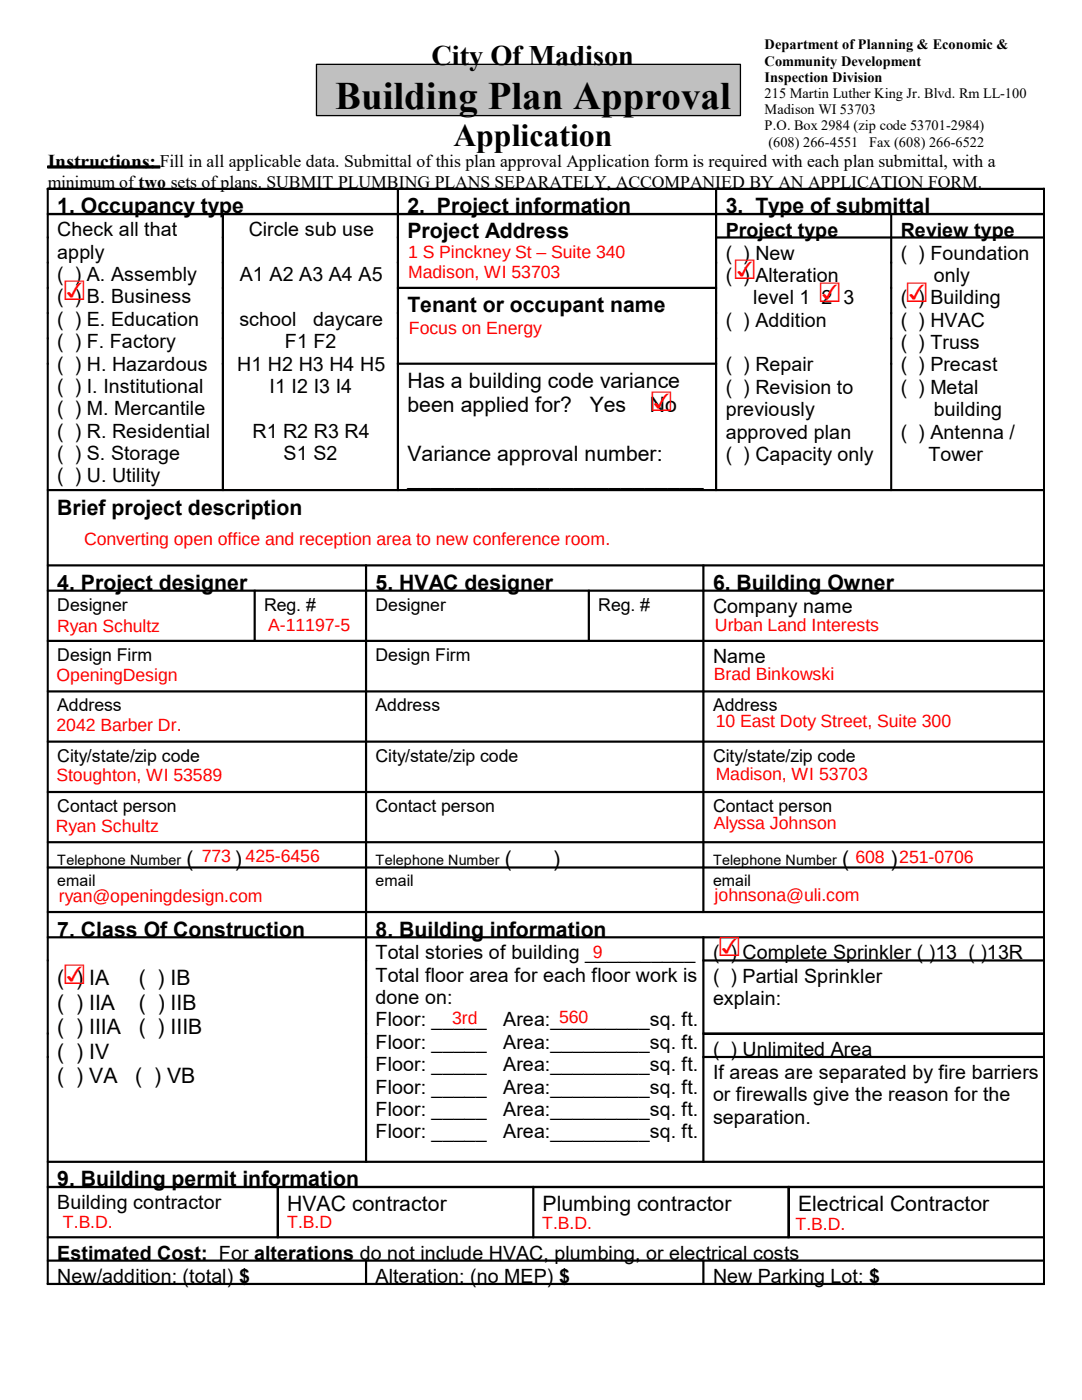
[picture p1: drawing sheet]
<svg xmlns="http://www.w3.org/2000/svg" width="216mm" height="279mm" viewBox="0 0 216 279" stroke-linecap="round" stroke-linejoin="round" font-family="sans-serif">
<defs><g id="words">
<text font-size="7.8" x="66.9" y="21.8">Building Plan Approval</text>
<text font-size="6.3" x="90.5" y="29.1">Application</text>
<g font-size="6.3" fill="#f00">
<text x="12.6" y="59.9">☑</text>
<text x="146.3" y="55.7">☑</text>
<text x="163.2" y="60.3">☑</text>
<text x="180.6" y="60.2">☑</text>
<text x="129.6" y="82">☑</text>
<text x="143.2" y="190.7">☑</text>
<text x="12.5" y="196.3">☑</text>
</g>
<text font-size="5.6" x="86.1" y="12.9">City Of Madison</text>
<g font-size="4.2">
<text x="11.4" y="42.5">1. Occupancy type</text>
<text x="81.3" y="42.5">2. Project information</text>
<text x="81.3" y="47.6">Project Address</text>
<text x="144.8" y="42.5">3. Type of submittal</text>
<text x="81.3" y="62.3">Tenant or occupant name</text>
<text x="81.3" y="77.4">Has a building code variance</text>
<text x="81.3" y="82.2">been applied for?</text>
<text x="117.7" y="82.2">Yes</text>
<text x="129.7" y="82.2">No</text>
<text x="81.3" y="92">Variance approval number:</text>
<text x="81.3" y="96.8">_________________________</text>
<text x="11.4" y="102.7">Brief project description</text>
<text x="11.4" y="117.7">4. Project designer</text>
<text x="74.9" y="117.7">5. HVAC designer</text>
<text x="142.3" y="117.7">6. Building Owner</text>
<text x="37.2" y="172.8">(</text>
<text x="46.9" y="172.8">)</text>
<text x="100.7" y="172.8">(</text>
<text x="110.4" y="172.8">)</text>
<text x="168" y="172.8">(</text>
<text x="177.7" y="172.8">)</text>
<text x="11.4" y="186.9">7. Class Of Construction</text>
<text x="74.9" y="186.9">8. Building information</text>
<text x="11.4" y="196.7">( ) IA</text>
<text x="27.7" y="196.7">( ) IB</text>
<text x="11.4" y="201.5">( ) IIA</text>
<text x="27.7" y="201.5">( ) IIB</text>
<text x="11.4" y="206.4">( ) IIIA</text>
<text x="27.7" y="206.4">( ) IIIB</text>
<text x="11.4" y="211.3">( ) IV</text>
<text x="11.4" y="216.1">( ) VA</text>
<text x="27" y="216.1">( ) VB</text>
<text x="11.4" y="236.7">9. Building permit information</text>
<text x="57.3" y="241.7">HVAC contractor</text>
<text x="108.3" y="241.7">Plumbing contractor</text>
<text x="159.2" y="241.7">Electrical Contractor</text>
</g>
<g font-size="3.9">
<text x="9.5" y="33.6">Instructions: Fill in all applicable data. Submittal of this plan approval Application form is required with each plan submittal, with a</text>
<text x="11.4" y="47.2">Check all that</text>
<text x="49.6" y="47.2">Circle sub use</text>
<text x="144.8" y="47.2">Project type</text>
<text x="179.7" y="47.2">Review type</text>
<text x="11.4" y="51.6">apply</text>
<text x="144.8" y="51.8">( ) New</text>
<text x="179.7" y="51.8">( ) Foundation</text>
<text x="11.4" y="56.1">( ) A. Assembly</text>
<text x="47.9" y="56.1">A1 A2 A3 A4 A5</text>
<text x="144.8" y="56.3">( ) Alteration</text>
<text x="186.3" y="56.3">only</text>
<text x="11.4" y="60.5">( ) B. Business</text>
<text x="11.4" y="65">( ) E. Education</text>
<text x="47.8" y="65">school</text>
<text x="62.5" y="65">daycare</text>
<text x="144.8" y="65.2">( ) Addition</text>
<text x="150.3" y="60.7">level 1 2 3</text>
<text x="179.7" y="60.7">( ) Building</text>
<text x="179.7" y="65.2">( ) HVAC</text>
<text x="11.4" y="69.5">( ) F. Factory</text>
<text x="56.9" y="69.5">F1 F2</text>
<text x="179.7" y="69.6">( ) Truss</text>
<text x="11.4" y="74">( ) H. Hazardous</text>
<text x="47.3" y="74">H1 H2 H3 H4 H5</text>
<text x="144.8" y="74.1">( ) Repair</text>
<text x="179.7" y="74.1">( ) Precast</text>
<text x="11.4" y="78.4">( ) I. Institutional</text>
<text x="11.4" y="82.9">( ) M. Mercantile</text>
<text x="53.8" y="78.4">I1 I2 I3 I4</text>
<text x="144.8" y="78.6">( ) Revision to</text>
<text x="144.8" y="83">previously</text>
<text x="179.7" y="78.6">( ) Metal</text>
<text x="186.3" y="83">building</text>
<text x="11.4" y="87.3">( ) R. Residential</text>
<text x="50.4" y="87.3">R1 R2 R3 R4</text>
<text x="144.8" y="87.5">approved plan</text>
<text x="179.7" y="87.5">( ) Antenna /</text>
<text x="11.4" y="91.8">( ) S. Storage</text>
<text x="56.6" y="91.8">S1 S2</text>
<text x="144.8" y="91.9">( ) Capacity only</text>
<text x="185.2" y="91.9">Tower</text>
<text x="11.4" y="96.3">( ) U. Utility</text>
<text x="142.3" y="122.3">Company name</text>
<text x="142.3" y="132.4">Name</text>
<text x="74.9" y="191.5">Total stories of building __________</text>
<text x="142.3" y="191.5">( ) Complete Sprinkler ( )13 ( )13R</text>
<text x="74.9" y="195.9">Total floor area for each floor work is</text>
<text x="142.3" y="196.1">( ) Partial Sprinkler</text>
<text x="74.9" y="200.4">done on:</text>
<text x="142.3" y="200.6">explain:</text>
<text x="74.9" y="204.9">Floor: _____</text>
<text x="74.9" y="209.4">Floor: _____</text>
<text x="100.4" y="204.9">Area:_________sq. ft.</text>
<text x="100.4" y="209.4">Area:_________sq. ft.</text>
<text x="74.9" y="213.8">Floor: _____</text>
<text x="100.4" y="213.8">Area:_________sq. ft.</text>
<text x="142.3" y="210.7">( ) Unlimited Area</text>
<text x="142.3" y="215.4">If areas are separated by fire barriers</text>
<text x="74.9" y="218.3">Floor: _____</text>
<text x="100.4" y="218.3">Area:_________sq. ft.</text>
<text x="142.3" y="219.8">or firewalls give the reason for the</text>
<text x="74.9" y="222.7">Floor: _____</text>
<text x="74.9" y="227.2">Floor: _____</text>
<text x="100.4" y="222.7">Area:_________sq. ft.</text>
<text x="100.4" y="227.2">Area:_________sq. ft.</text>
<text x="142.3" y="224.3">separation.</text>
<text x="11.4" y="241.3">Building contractor</text>
<text x="11.4" y="251.4">Estimated Cost: For alterations do not include HVAC, plumbing, or electrical costs</text>
<text x="11.4" y="256.1">New/addition: (total) $</text>
<text x="74.9" y="256.1">Alteration: (no MEP) $</text>
<text x="142.3" y="256.1">New Parking Lot: $</text>
</g>
<g font-size="3.5">
<text x="9.5" y="37.5">minimum oftwo sets of plans. SUBMIT PLUMBING PLANS SEPARATELY, ACCOMPANIED BY AN APPLICATION FORM.</text>
<text x="11.4" y="121.8">Designer</text>
<text x="52.7" y="121.8">Reg. #</text>
<text x="74.9" y="121.8">Designer</text>
<text x="119.4" y="121.8">Reg. #</text>
<text x="11.4" y="131.9">Design Firm</text>
<text x="74.9" y="131.9">Design Firm</text>
<text x="11.4" y="141.9">Address</text>
<text x="74.9" y="141.9">Address</text>
<text x="142.3" y="141.9">Address</text>
<text x="11.4" y="152">City/state/zip code</text>
<text x="74.9" y="152">City/state/zip code</text>
<text x="142.3" y="152">City/state/zip code</text>
<text x="11.4" y="162">Contact person</text>
<text x="74.9" y="162">Contact person</text>
<text x="142.3" y="162">Contact person</text>
</g>
<g font-size="3.5" fill="#f00">
<text x="81.4" y="51.5">1 S Pinckney St – Suite 340</text>
<text x="81.4" y="55.4">Madison, WI 53703</text>
<text x="81.6" y="66.6">Focus on Energy</text>
<text x="16.8" y="108.8">Converting open office and reception area to new conference room.</text>
<text x="53.5" y="125.9">A-11197-5</text>
<text x="11.4" y="126.1">Ryan Schultz</text>
<text x="142.7" y="126">Urban Land Interests</text>
<text x="11.3" y="135.9">OpeningDesign</text>
<text x="142.5" y="135.7">Brad Binkowski</text>
<text x="11.3" y="145.8">2042 Barber Dr.</text>
<text x="142.8" y="145.1">10 East Doty Street, Suite 300</text>
<text x="11.3" y="155.9">Stoughton, WI 53589</text>
<text x="142.8" y="155.6">Madison, WI 53703</text>
<text x="11.1" y="166">Ryan Schultz</text>
<text x="142.4" y="165.4">Alyssa Johnson</text>
<text x="40.3" y="172.1">773</text>
<text x="49" y="172.1">425-6456</text>
<text x="170.7" y="172.3">608</text>
<text x="179.4" y="172.3">251-0706</text>
<text x="142.6" y="179.7">johnsona@uli.com</text>
<text x="11.7" y="180.1">ryan@openingdesign.com</text>
<text x="118.3" y="191.1">9</text>
<text x="90.2" y="204.3">3rd</text>
<text x="111.5" y="204.2">560</text>
<text x="12.5" y="245.1">T.B.D.</text>
<text x="57.3" y="245.1">T.B.D</text>
<text x="108.2" y="245.3">T.B.D.</text>
<text x="158.7" y="245.5">T.B.D.</text>
</g>
<g font-size="3.2">
<text x="11.4" y="176.7">email</text>
<text x="74.9" y="176.7">email</text>
<text x="142.3" y="176.7">email</text>
</g>
<g font-size="2.9">
<text x="152.6" y="9.8">Department of Planning &amp; Economic &amp;</text>
<text x="152.6" y="13.1">Community Development</text>
<text x="152.6" y="16.3">Inspection Division</text>
<text x="152.6" y="19.5">215 Martin Luther King Jr. Blvd. Rm LL-100</text>
<text x="152.6" y="22.8">Madison WI 53703</text>
<text x="152.6" y="26">P.O. Box 2984 (zip code 53701-2984)</text>
<text x="153.3" y="29.2">(608) 266-4551</text>
<text x="173.5" y="29.2">Fax (608) 266-6522</text>
<text x="11.4" y="172.6">Telephone Number</text>
<text x="74.9" y="172.6">Telephone Number</text>
<text x="142.3" y="172.6">Telephone Number</text>
</g>
</g></defs>
<path d="M63.1 12.8h84.6v10.3h-84.6z" fill-rule="evenodd" fill="#c0c0c0"/>
<g fill="none" stroke="#000" stroke-width=".26">
<path d="M63.1 12.8h84.6v10.3h-84.6zM9.5 37.6h.1v.2h-.1zM9.5 37.7h.1v5h-.1zM9.5 33.1h22.4v.4h-22.4zM9.6 37.6h69.7v.2h-69.7zM79.3 37.6h.2v.2h-.2zM79.3 37.7h.2v5h-.2zM79.5 37.6h63.3v.2h-63.3zM142.8 37.6h.2v.2h-.2zM142.8 37.7h.2v5h-.2zM143 37.6h65.2v.2h-65.2zM208.2 37.6h.2v.2h-.2z"/>
<path d="M208.2 37.7h.2v5h-.2zM9.5 42.6h.1v.2h-.1zM9.5 42.8h.1v4.5h-.1zM9.5 47.3h.1v.2h-.1zM9.5 47.4h.1v5h-.1zM9.5 52.3h.1v.2h-.1zM9.5 52.5h.1v4.9h-.1zM9.5 57.4h.1v.1h-.1zM9.5 57.5h.1v4.9h-.1zM9.6 42.6h34.8v.2h-34.8zM44.4 42.6h.2v.2h-.2zM44.4 42.8h.2v4.5h-.2z"/>
<path d="M44.4 47.3h.2v.2h-.2zM44.4 47.4h.2v5h-.2zM44.4 52.3h.2v.2h-.2zM44.4 52.5h.2v4.9h-.2zM44.4 57.4h.2v.1h-.2zM44.4 57.5h.2v4.9h-.2zM44.6 42.6h34.7v.2h-34.7zM79.3 42.6h.2v.2h-.2zM79.3 42.8h.2v4.5h-.2zM79.3 47.3h.2v.2h-.2zM79.3 47.4h.2v5h-.2zM79.3 52.3h.2v.2h-.2z"/>
<path d="M79.3 52.5h.2v4.9h-.2zM79.3 57.4h.2v.1h-.2zM79.3 57.5h.2v4.9h-.2zM79.5 42.6h63.3v.2h-63.3zM79.5 57.4h63.3v.1h-63.3zM142.8 42.6h.2v.2h-.2zM142.8 42.8h.2v4.5h-.2zM142.8 47.3h.2v.2h-.2zM142.8 47.4h.2v5h-.2zM142.8 52.3h.2v.2h-.2zM142.8 52.5h.2v4.9h-.2zM142.8 57.4h.2v.1h-.2z"/>
<path d="M142.8 57.5h.2v4.9h-.2zM143 42.6h34.8v.2h-34.8zM143 47.3h34.8v.2h-34.8zM177.8 42.6h.1v.2h-.1zM177.8 42.8h.1v4.5h-.1zM177.8 47.3h.1v.2h-.1zM177.8 47.4h.1v5h-.1zM177.8 52.3h.1v.2h-.1zM177.8 52.5h.1v4.9h-.1zM177.8 57.4h.1v.1h-.1zM177.8 57.5h.1v4.9h-.1zM177.9 42.6h30.3v.2h-30.3z"/>
<path d="M177.9 47.3h30.3v.2h-30.3zM208.2 42.6h.2v.2h-.2zM208.2 42.8h.2v4.5h-.2zM208.2 47.3h.2v.2h-.2zM208.2 47.4h.2v5h-.2zM208.2 52.3h.2v.2h-.2zM208.2 52.5h.2v4.9h-.2zM208.2 57.4h.2v.1h-.2zM208.2 57.5h.2v4.9h-.2zM9.5 62.4h.1v.2h-.1zM9.5 62.6h.1v4.9h-.1zM9.5 67.5h.1v.1h-.1z"/>
<path d="M9.5 67.6h.1v4.9h-.1zM9.5 72.5h.1v.2h-.1zM9.5 72.6h.1v25.1h-.1zM44.4 62.4h.2v.2h-.2zM44.4 62.6h.2v4.9h-.2zM44.4 67.5h.2v.1h-.2zM44.4 67.6h.2v4.9h-.2zM44.4 72.5h.2v.2h-.2zM44.4 72.6h.2v25.1h-.2zM79.3 62.4h.2v.2h-.2zM79.3 62.6h.2v4.9h-.2zM79.3 67.5h.2v.1h-.2z"/>
<path d="M79.3 67.6h.2v4.9h-.2zM79.3 72.5h.2v.2h-.2zM79.3 72.6h.2v25.1h-.2zM79.5 72.5h63.3v.2h-63.3zM142.8 62.4h.2v.2h-.2zM142.8 62.6h.2v4.9h-.2zM142.8 67.5h.2v.1h-.2zM142.8 67.6h.2v4.9h-.2zM142.8 72.5h.2v.2h-.2zM142.8 72.6h.2v25.1h-.2zM177.8 62.4h.1v.2h-.1zM177.8 62.6h.1v4.9h-.1z"/>
<path d="M177.8 67.5h.1v.1h-.1zM177.8 67.6h.1v4.9h-.1zM177.8 72.5h.1v.2h-.1zM177.8 72.6h.1v25.1h-.1zM208.2 62.4h.2v.2h-.2zM208.2 62.6h.2v4.9h-.2zM208.2 67.5h.2v.1h-.2zM208.2 67.6h.2v4.9h-.2zM208.2 72.5h.2v.2h-.2zM208.2 72.6h.2v25.1h-.2zM9.5 97.7h.1v.2h-.1zM9.5 97.9h.1v14.8h-.1z"/>
<path d="M9.6 97.7h34.8v.2h-34.8zM44.4 97.7h.2v.2h-.2zM44.6 97.7h34.7v.2h-34.7zM79.3 97.7h.2v.2h-.2zM79.5 97.7h63.3v.2h-63.3zM142.8 97.7h.2v.2h-.2zM143 97.7h34.8v.2h-34.8zM177.8 97.7h.1v.2h-.1zM177.9 97.7h30.3v.2h-30.3zM208.2 97.7h.2v.2h-.2zM208.2 97.9h.2v14.8h-.2zM9.5 112.7h.1v.2h-.1z"/>
<path d="M9.5 112.9h.1v4.9h-.1zM9.5 117.8h.1v.2h-.1zM9.5 117.9h.1v9.9h-.1zM9.6 112.7h63.4v.2h-63.4zM9.6 117.8h41.1v.2h-41.1zM50.7 117.8h.2v.2h-.2zM50.7 117.9h.2v9.9h-.2zM50.9 117.8h22.1v.2h-22.1zM73 112.7h.1v.2h-.1zM73 112.9h.1v4.9h-.1zM73 117.8h.1v.2h-.1zM73 117.9h.1v9.9h-.1z"/>
<path d="M73.1 112.7h67.2v.2h-67.2zM73.1 117.8h44.3v.2h-44.3zM117.4 117.8h.2v.2h-.2zM117.4 117.9h.2v9.9h-.2zM117.6 117.8h22.7v.2h-22.7zM140.3 112.7h.1v.2h-.1zM140.3 112.9h.1v4.9h-.1zM140.3 117.8h.1v.2h-.1zM140.3 117.9h.1v9.9h-.1zM140.4 112.7h67.8v.2h-67.8zM140.4 117.8h67.8v.2h-67.8zM208.2 112.7h.2v.2h-.2z"/>
<path d="M208.2 112.9h.2v4.9h-.2zM208.2 117.8h.2v.2h-.2zM208.2 117.9h.2v9.9h-.2zM9.5 127.8h.1v.2h-.1zM9.5 128h.1v9.9h-.1zM9.5 137.9h.1v.2h-.1zM9.5 138.1h.1v9.9h-.1zM9.6 127.8h41.1v.2h-41.1zM9.6 137.9h63.4v.2h-63.4zM50.7 127.8h.2v.2h-.2zM50.9 127.8h22.1v.2h-22.1zM73 127.8h.1v.2h-.1z"/>
<path d="M73 128h.1v9.9h-.1zM73 137.9h.1v.2h-.1zM73 138.1h.1v9.9h-.1zM73.1 127.8h44.3v.2h-44.3zM73.1 137.9h67.2v.2h-67.2zM117.4 127.8h.2v.2h-.2zM117.6 127.8h22.7v.2h-22.7zM140.3 127.8h.1v.2h-.1zM140.3 128h.1v9.9h-.1zM140.3 137.9h.1v.2h-.1zM140.3 138.1h.1v9.9h-.1zM140.4 127.8h67.8v.2h-67.8z"/>
<path d="M140.4 137.9h67.8v.2h-67.8zM208.2 127.8h.2v.2h-.2zM208.2 128h.2v9.9h-.2zM208.2 137.9h.2v.2h-.2zM208.2 138.1h.2v9.9h-.2zM9.5 147.9h.1v.2h-.1zM9.5 148.1h.1v9.9h-.1zM9.5 158h.1v.2h-.1zM9.5 158.1h.1v9.9h-.1zM9.6 147.9h63.4v.2h-63.4zM9.6 158h63.4v.2h-63.4zM73 147.9h.1v.2h-.1z"/>
<path d="M73 148.1h.1v9.9h-.1zM73 158h.1v.2h-.1zM73 158.1h.1v9.9h-.1zM73.1 147.9h67.2v.2h-67.2zM73.1 158h67.2v.2h-67.2zM140.3 147.9h.1v.2h-.1zM140.3 148.1h.1v9.9h-.1zM140.3 158h.1v.2h-.1zM140.3 158.1h.1v9.9h-.1zM140.4 147.9h67.8v.2h-67.8zM140.4 158h67.8v.2h-67.8zM208.2 147.9h.2v.2h-.2z"/>
<path d="M208.2 148.1h.2v9.9h-.2zM208.2 158h.2v.2h-.2zM208.2 158.1h.2v9.9h-.2zM9.5 168h.1v.2h-.1zM9.5 168.2h.1v4.8h-.1zM9.5 173h.1v.2h-.1zM9.5 173.2h.1v8.7h-.1zM9.6 168h63.4v.2h-63.4zM9.6 173h63.4v.2h-63.4zM73 168h.1v.2h-.1zM73 168.2h.1v4.8h-.1zM73 173h.1v.2h-.1z"/>
<path d="M73 173.2h.1v8.7h-.1zM73.1 168h67.2v.2h-67.2zM73.1 173h67.2v.2h-67.2zM140.3 168h.1v.2h-.1zM140.3 168.2h.1v4.8h-.1zM140.3 173h.1v.2h-.1zM140.3 173.2h.1v8.7h-.1zM140.4 168h67.8v.2h-67.8zM140.4 173h67.8v.2h-67.8zM208.2 168h.2v.2h-.2zM208.2 168.2h.2v4.8h-.2zM208.2 173h.2v.2h-.2z"/>
<path d="M208.2 173.2h.2v8.7h-.2zM9.5 181.9h.1v.2h-.1zM9.5 182.1h.1v4.9h-.1zM9.5 187h.1v.1h-.1zM9.5 187.1h.1v4.5h-.1zM9.5 191.6h.1v.2h-.1zM9.5 191.7h.1v14.5h-.1zM9.6 181.9h63.4v.2h-63.4zM9.6 187h63.4v.1h-63.4zM73 181.9h.1v.2h-.1zM73 182.1h.1v4.9h-.1zM73 187h.1v.1h-.1z"/>
<path d="M73 187.1h.1v4.5h-.1zM73 191.6h.1v.2h-.1zM73 191.7h.1v14.5h-.1zM73.1 181.9h67.2v.2h-67.2zM73.1 187h67.2v.1h-67.2zM140.3 181.9h.1v.2h-.1zM140.3 187h.1v.1h-.1zM140.3 187.1h.1v4.5h-.1zM140.3 191.6h.1v.2h-.1zM140.3 191.7h.1v14.5h-.1zM140.4 181.9h67.8v.2h-67.8zM140.4 187h67.8v.1h-67.8z"/>
<path d="M140.4 191.6h67.8v.2h-67.8zM208.2 181.9h.2v.2h-.2zM208.2 182.1h.2v4.9h-.2zM208.2 187h.2v.1h-.2zM208.2 187.1h.2v4.5h-.2zM208.2 191.6h.2v.2h-.2zM208.2 191.7h.2v14.5h-.2zM9.5 206.2h.1v.2h-.1zM9.5 206.3h.1v4.6h-.1zM9.5 210.9h.1v.1h-.1zM9.5 211h.1v20.8h-.1zM73 206.2h.1v.2h-.1z"/>
<path d="M73 206.3h.1v4.6h-.1zM73 210.9h.1v.1h-.1zM73 211h.1v20.8h-.1zM140.3 206.2h.1v.2h-.1zM140.3 206.3h.1v4.6h-.1zM140.3 210.9h.1v.1h-.1zM140.3 211h.1v20.8h-.1zM140.4 206.2h67.8v.2h-67.8zM140.4 210.9h67.8v.1h-67.8zM208.2 206.2h.2v.2h-.2zM208.2 206.3h.2v4.6h-.2zM208.2 210.9h.2v.1h-.2z"/>
<path d="M208.2 211h.2v20.8h-.2zM9.5 231.8h.1v.2h-.1zM9.5 231.9h.1v4.9h-.1zM9.5 236.8h.1v.2h-.1zM9.5 237h.1v9.8h-.1zM9.6 231.8h63.4v.2h-63.4zM9.6 236.8h45.8v.2h-45.8zM55.3 236.8h.2v.2h-.2zM55.3 237h.2v9.8h-.2zM55.5 236.8h50.8v.2h-50.8zM73 231.8h.1v.2h-.1zM73.1 231.8h67.2v.2h-67.2z"/>
<path d="M106.3 236.8h.2v.2h-.2zM106.3 237h.2v9.8h-.2zM106.5 236.8h50.8v.2h-50.8zM140.3 231.8h.1v.2h-.1zM140.4 231.8h67.8v.2h-67.8zM157.2 236.8h.2v.2h-.2zM157.2 237h.2v9.8h-.2zM157.4 236.8h50.8v.2h-50.8zM208.2 231.8h.2v.2h-.2zM208.2 231.9h.2v4.9h-.2zM208.2 236.8h.2v.2h-.2zM208.2 237h.2v9.8h-.2z"/>
<path d="M9.5 246.8h.1v.2h-.1zM9.5 247h.1v4.5h-.1zM9.5 251.5h.1v.2h-.1zM9.5 251.7h.1v4.5h-.1zM9.5 256.2h.1v.1h-.1zM9.6 246.8h45.8v.2h-45.8zM9.6 251.5h63.4v.2h-63.4zM9.6 256.2h63.4v.1h-63.4zM55.3 246.8h.2v.2h-.2zM55.5 246.8h50.8v.2h-50.8zM73 251.5h.1v.2h-.1zM73 251.7h.1v4.5h-.1z"/>
<path d="M73 256.2h.1v.1h-.1zM73.1 251.5h67.2v.2h-67.2zM73.1 256.2h67.2v.1h-67.2zM106.3 246.8h.2v.2h-.2zM106.5 246.8h50.8v.2h-50.8zM140.3 251.5h.1v.2h-.1zM140.3 251.7h.1v4.5h-.1zM140.3 256.2h.1v.1h-.1zM140.4 251.5h67.8v.2h-67.8zM140.4 256.2h67.8v.1h-67.8zM157.2 246.8h.2v.2h-.2zM157.4 246.8h50.8v.2h-50.8z"/>
<path d="M208.2 246.8h.2v.2h-.2zM208.2 247h.2v4.5h-.2zM208.2 251.5h.2v.2h-.2zM208.2 251.7h.2v4.5h-.2zM208.2 256.2h.2v.1h-.2z"/>
</g>
<path d="M9.5 33.3h22.4" fill="none" stroke="#000" stroke-width=".39"/>
<g fill="#000">
<path d="M9.5 37.6h.1v.2h-.1z" fill-rule="evenodd"/>
<path d="M9.5 37.6h.1v.2h-.1z" fill-rule="evenodd"/>
<path d="M79.3 37.6h.2v.2h-.2z" fill-rule="evenodd"/>
<path d="M142.8 37.6h.2v.2h-.2z" fill-rule="evenodd"/>
<path d="M208.2 37.6h.2v.2h-.2z" fill-rule="evenodd"/>
<path d="M208.2 37.6h.2v.2h-.2z" fill-rule="evenodd"/>
<path d="M9.5 42.6h.1v.2h-.1z" fill-rule="evenodd"/>
<path d="M9.5 47.3h.1v.2h-.1z" fill-rule="evenodd"/>
<path d="M9.5 52.3h.1v.2h-.1z" fill-rule="evenodd"/>
<path d="M9.5 57.4h.1v.1h-.1z" fill-rule="evenodd"/>
<path d="M44.4 42.6h.2v.2h-.2z" fill-rule="evenodd"/>
<path d="M44.4 47.3h.2v.2h-.2z" fill-rule="evenodd"/>
<path d="M44.4 52.3h.2v.2h-.2z" fill-rule="evenodd"/>
<path d="M44.4 57.4h.2v.1h-.2z" fill-rule="evenodd"/>
<path d="M79.3 42.6h.2v.2h-.2z" fill-rule="evenodd"/>
<path d="M79.3 47.3h.2v.2h-.2z" fill-rule="evenodd"/>
<path d="M79.3 52.3h.2v.2h-.2z" fill-rule="evenodd"/>
<path d="M79.3 57.4h.2v.1h-.2z" fill-rule="evenodd"/>
<path d="M142.8 42.6h.2v.2h-.2z" fill-rule="evenodd"/>
<path d="M142.8 47.3h.2v.2h-.2z" fill-rule="evenodd"/>
<path d="M142.8 52.3h.2v.2h-.2z" fill-rule="evenodd"/>
<path d="M142.8 57.4h.2v.1h-.2z" fill-rule="evenodd"/>
<path d="M177.8 42.6h.1v.2h-.1z" fill-rule="evenodd"/>
<path d="M177.8 47.3h.1v.2h-.1z" fill-rule="evenodd"/>
<path d="M177.8 52.3h.1v.2h-.1z" fill-rule="evenodd"/>
<path d="M177.8 57.4h.1v.1h-.1z" fill-rule="evenodd"/>
<path d="M208.2 42.6h.2v.2h-.2z" fill-rule="evenodd"/>
<path d="M208.2 47.3h.2v.2h-.2z" fill-rule="evenodd"/>
<path d="M208.2 52.3h.2v.2h-.2z" fill-rule="evenodd"/>
<path d="M208.2 57.4h.2v.1h-.2z" fill-rule="evenodd"/>
<path d="M9.5 62.4h.1v.2h-.1z" fill-rule="evenodd"/>
<path d="M9.5 67.5h.1v.1h-.1z" fill-rule="evenodd"/>
<path d="M9.5 72.5h.1v.2h-.1z" fill-rule="evenodd"/>
<path d="M44.4 62.4h.2v.2h-.2z" fill-rule="evenodd"/>
<path d="M44.4 67.5h.2v.1h-.2z" fill-rule="evenodd"/>
<path d="M44.4 72.5h.2v.2h-.2z" fill-rule="evenodd"/>
<path d="M79.3 62.4h.2v.2h-.2z" fill-rule="evenodd"/>
<path d="M79.3 67.5h.2v.1h-.2z" fill-rule="evenodd"/>
<path d="M79.3 72.5h.2v.2h-.2z" fill-rule="evenodd"/>
<path d="M142.8 62.4h.2v.2h-.2z" fill-rule="evenodd"/>
<path d="M142.8 67.5h.2v.1h-.2z" fill-rule="evenodd"/>
<path d="M142.8 72.5h.2v.2h-.2z" fill-rule="evenodd"/>
<path d="M177.8 62.4h.1v.2h-.1z" fill-rule="evenodd"/>
<path d="M177.8 67.5h.1v.1h-.1z" fill-rule="evenodd"/>
<path d="M177.8 72.5h.1v.2h-.1z" fill-rule="evenodd"/>
<path d="M208.2 62.4h.2v.2h-.2z" fill-rule="evenodd"/>
<path d="M208.2 67.5h.2v.1h-.2z" fill-rule="evenodd"/>
<path d="M208.2 72.5h.2v.2h-.2z" fill-rule="evenodd"/>
<path d="M9.5 97.7h.1v.2h-.1z" fill-rule="evenodd"/>
<path d="M44.4 97.7h.2v.2h-.2z" fill-rule="evenodd"/>
<path d="M79.3 97.7h.2v.2h-.2z" fill-rule="evenodd"/>
<path d="M142.8 97.7h.2v.2h-.2z" fill-rule="evenodd"/>
<path d="M177.8 97.7h.1v.2h-.1z" fill-rule="evenodd"/>
<path d="M208.2 97.7h.2v.2h-.2z" fill-rule="evenodd"/>
<path d="M9.5 112.7h.1v.2h-.1z" fill-rule="evenodd"/>
<path d="M9.5 117.8h.1v.2h-.1z" fill-rule="evenodd"/>
<path d="M50.7 117.8h.2v.2h-.2z" fill-rule="evenodd"/>
<path d="M73 112.7h.1v.2h-.1z" fill-rule="evenodd"/>
<path d="M73 117.8h.1v.2h-.1z" fill-rule="evenodd"/>
<path d="M117.4 117.8h.2v.2h-.2z" fill-rule="evenodd"/>
<path d="M140.3 112.7h.1v.2h-.1z" fill-rule="evenodd"/>
<path d="M140.3 117.8h.1v.2h-.1z" fill-rule="evenodd"/>
<path d="M208.2 112.7h.2v.2h-.2z" fill-rule="evenodd"/>
<path d="M208.2 117.8h.2v.2h-.2z" fill-rule="evenodd"/>
<path d="M9.5 127.8h.1v.2h-.1z" fill-rule="evenodd"/>
<path d="M9.5 137.9h.1v.2h-.1z" fill-rule="evenodd"/>
<path d="M50.7 127.8h.2v.2h-.2z" fill-rule="evenodd"/>
<path d="M73 127.8h.1v.2h-.1z" fill-rule="evenodd"/>
<path d="M73 137.9h.1v.2h-.1z" fill-rule="evenodd"/>
<path d="M117.4 127.8h.2v.2h-.2z" fill-rule="evenodd"/>
<path d="M140.3 127.8h.1v.2h-.1z" fill-rule="evenodd"/>
<path d="M140.3 137.9h.1v.2h-.1z" fill-rule="evenodd"/>
<path d="M208.2 127.8h.2v.2h-.2z" fill-rule="evenodd"/>
<path d="M208.2 137.9h.2v.2h-.2z" fill-rule="evenodd"/>
<path d="M9.5 147.9h.1v.2h-.1z" fill-rule="evenodd"/>
<path d="M9.5 158h.1v.2h-.1z" fill-rule="evenodd"/>
<path d="M73 147.9h.1v.2h-.1z" fill-rule="evenodd"/>
<path d="M73 158h.1v.2h-.1z" fill-rule="evenodd"/>
<path d="M140.3 147.9h.1v.2h-.1z" fill-rule="evenodd"/>
<path d="M140.3 158h.1v.2h-.1z" fill-rule="evenodd"/>
<path d="M208.2 147.9h.2v.2h-.2z" fill-rule="evenodd"/>
<path d="M208.2 158h.2v.2h-.2z" fill-rule="evenodd"/>
<path d="M9.5 168h.1v.2h-.1z" fill-rule="evenodd"/>
<path d="M9.5 173h.1v.2h-.1z" fill-rule="evenodd"/>
<path d="M73 168h.1v.2h-.1z" fill-rule="evenodd"/>
<path d="M73 173h.1v.2h-.1z" fill-rule="evenodd"/>
<path d="M140.3 168h.1v.2h-.1z" fill-rule="evenodd"/>
<path d="M140.3 173h.1v.2h-.1z" fill-rule="evenodd"/>
<path d="M208.2 168h.2v.2h-.2z" fill-rule="evenodd"/>
<path d="M208.2 173h.2v.2h-.2z" fill-rule="evenodd"/>
<path d="M9.5 181.9h.1v.2h-.1z" fill-rule="evenodd"/>
<path d="M9.5 187h.1v.1h-.1z" fill-rule="evenodd"/>
<path d="M9.5 191.6h.1v.2h-.1z" fill-rule="evenodd"/>
<path d="M73 181.9h.1v.2h-.1z" fill-rule="evenodd"/>
<path d="M73 187h.1v.1h-.1z" fill-rule="evenodd"/>
<path d="M73 191.6h.1v.2h-.1z" fill-rule="evenodd"/>
<path d="M140.3 181.9h.1v.2h-.1z" fill-rule="evenodd"/>
<path d="M140.3 187h.1v.1h-.1z" fill-rule="evenodd"/>
<path d="M140.3 191.6h.1v.2h-.1z" fill-rule="evenodd"/>
<path d="M208.2 181.9h.2v.2h-.2z" fill-rule="evenodd"/>
<path d="M208.2 187h.2v.1h-.2z" fill-rule="evenodd"/>
<path d="M208.2 191.6h.2v.2h-.2z" fill-rule="evenodd"/>
<path d="M9.5 206.2h.1v.2h-.1z" fill-rule="evenodd"/>
<path d="M9.5 210.9h.1v.1h-.1z" fill-rule="evenodd"/>
<path d="M73 206.2h.1v.2h-.1z" fill-rule="evenodd"/>
<path d="M73 210.9h.1v.1h-.1z" fill-rule="evenodd"/>
<path d="M140.3 206.2h.1v.2h-.1z" fill-rule="evenodd"/>
<path d="M140.3 210.9h.1v.1h-.1z" fill-rule="evenodd"/>
<path d="M208.2 206.2h.2v.2h-.2z" fill-rule="evenodd"/>
<path d="M208.2 210.9h.2v.1h-.2z" fill-rule="evenodd"/>
<path d="M9.5 231.8h.1v.2h-.1z" fill-rule="evenodd"/>
<path d="M9.5 236.8h.1v.2h-.1z" fill-rule="evenodd"/>
<path d="M55.3 236.8h.2v.2h-.2z" fill-rule="evenodd"/>
<path d="M73 231.8h.1v.2h-.1z" fill-rule="evenodd"/>
<path d="M106.3 236.8h.2v.2h-.2z" fill-rule="evenodd"/>
<path d="M140.3 231.8h.1v.2h-.1z" fill-rule="evenodd"/>
<path d="M157.2 236.8h.2v.2h-.2z" fill-rule="evenodd"/>
<path d="M208.2 231.8h.2v.2h-.2z" fill-rule="evenodd"/>
<path d="M208.2 236.8h.2v.2h-.2z" fill-rule="evenodd"/>
<path d="M9.5 246.8h.1v.2h-.1z" fill-rule="evenodd"/>
<path d="M9.5 251.5h.1v.2h-.1z" fill-rule="evenodd"/>
<path d="M9.5 256.2h.1v.1h-.1z" fill-rule="evenodd"/>
<path d="M9.5 256.2h.1v.1h-.1z" fill-rule="evenodd"/>
<path d="M55.3 246.8h.2v.2h-.2z" fill-rule="evenodd"/>
<path d="M73 251.5h.1v.2h-.1z" fill-rule="evenodd"/>
<path d="M73 256.2h.1v.1h-.1z" fill-rule="evenodd"/>
<path d="M106.3 246.8h.2v.2h-.2z" fill-rule="evenodd"/>
<path d="M140.3 251.5h.1v.2h-.1z" fill-rule="evenodd"/>
<path d="M140.3 256.2h.1v.1h-.1z" fill-rule="evenodd"/>
<path d="M157.2 246.8h.2v.2h-.2z" fill-rule="evenodd"/>
<path d="M208.2 246.8h.2v.2h-.2z" fill-rule="evenodd"/>
<path d="M208.2 251.5h.2v.2h-.2z" fill-rule="evenodd"/>
<path d="M208.2 256.2h.2v.1h-.2z" fill-rule="evenodd"/>
<path d="M208.2 256.2h.2v.1h-.2z" fill-rule="evenodd"/>
</g>
<g fill="none" stroke="#000" stroke-width=".2">
<path d="M9.5 37.7v5M9.6 37.7h69.7M79.4 37.7v5M79.5 37.7h63.3M142.9 37.7v5M143 37.7h65.2M208.3 37.7v5M9.5 42.8v4.5M9.5 47.4v5M9.5 52.5v4.9M9.5 57.5v4.9M44.5 42.8v4.5"/>
<path d="M44.5 47.4v5M44.5 52.5v4.9M44.5 57.5v4.9M79.4 42.8v4.5M79.4 47.4v5M79.4 52.5v4.9M79.4 57.5v4.9M79.5 57.4h63.3M142.9 42.8v4.5M142.9 47.4v5M142.9 52.5v4.9M142.9 57.5v4.9"/>
<path d="M143 47.4h34.8M177.8 42.8v4.5M177.8 47.4v5M177.8 52.5v4.9M177.8 57.5v4.9M177.9 47.4h30.3M208.3 42.8v4.5M208.3 47.4v5M208.3 52.5v4.9M208.3 57.5v4.9M9.5 62.6v4.9M9.5 67.6v4.9"/>
<path d="M9.5 72.6v25.1M44.5 62.6v4.9M44.5 67.6v4.9M44.5 72.6v25.1M79.4 62.6v4.9M79.4 67.6v4.9M79.4 72.6v25.1M79.5 72.6h63.3M142.9 62.6v4.9M142.9 67.6v4.9M142.9 72.6v25.1M177.8 62.6v4.9"/>
<path d="M177.8 67.6v4.9M177.8 72.6v25.1M208.3 62.6v4.9M208.3 67.6v4.9M208.3 72.6v25.1M9.5 97.9v14.8M9.6 97.8h34.8M44.6 97.8h34.7M79.5 97.8h63.3M143 97.8h34.8M177.9 97.8h30.3M208.3 97.9v14.8"/>
<path d="M9.5 112.9v4.9M9.5 117.9v9.9M9.6 112.8h63.4M9.6 117.9h41.1M50.8 117.9v9.9M50.9 117.9h22.1M73 112.9v4.9M73 117.9v9.9M73.1 112.8h67.2M73.1 117.9h44.3M117.5 117.9v9.9M117.6 117.9h22.7"/>
<path d="M140.4 112.9v4.9M140.4 117.9v9.9M140.4 112.8h67.8M140.4 117.9h67.8M208.3 112.9v4.9M208.3 117.9v9.9M9.5 128v9.9M9.5 138.1v9.9M9.6 127.9h41.1M9.6 138h63.4M50.9 127.9h22.1M73 128v9.9"/>
<path d="M73 138.1v9.9M73.1 127.9h44.3M73.1 138h67.2M117.6 127.9h22.7M140.4 128v9.9M140.4 138.1v9.9M140.4 127.9h67.8M140.4 138h67.8M208.3 128v9.9M208.3 138.1v9.9M9.5 148.1v9.9M9.5 158.1v9.9"/>
<path d="M9.6 148h63.4M9.6 158.1h63.4M73 148.1v9.9M73 158.1v9.9M73.1 148h67.2M73.1 158.1h67.2M140.4 148.1v9.9M140.4 158.1v9.9M140.4 148h67.8M140.4 158.1h67.8M208.3 148.1v9.9M208.3 158.1v9.9"/>
<path d="M9.5 168.2v4.8M9.5 173.2v8.7M9.6 168.1h63.4M9.6 173.1h63.4M73 168.2v4.8M73 173.2v8.7M73.1 168.1h67.2M73.1 173.1h67.2M140.4 168.2v4.8M140.4 173.2v8.7M140.4 168.1h67.8M140.4 173.1h67.8"/>
<path d="M208.3 168.2v4.8M208.3 173.2v8.7M9.5 182.1v4.9M9.5 187.1v4.5M9.5 191.7v14.5M9.6 182h63.4M9.6 187.1h63.4M73 182.1v4.9M73 187.1v4.5M73 191.7v14.5M73.1 182h67.2M73.1 187.1h67.2"/>
<path d="M140.4 187.1v4.5M140.4 191.7v14.5M140.4 182h67.8M140.4 187.1h67.8M140.4 191.7h67.8M208.3 182.1v4.9M208.3 187.1v4.5M208.3 191.7v14.5M9.5 206.3v4.6M9.5 211v20.8M73 206.3v4.6M73 211v20.8"/>
<path d="M140.4 206.3v4.6M140.4 211v20.8M140.4 210.9h67.8M208.3 206.3v4.6M208.3 211v20.8M9.5 231.9v4.9M9.5 237v9.8M9.6 231.9h63.4M73.1 231.9h67.2M106.4 237v9.8M140.4 231.9h67.8M208.3 231.9v4.9"/>
<path d="M208.3 237v9.8M9.5 247v4.5M9.5 251.7v4.5M9.6 246.9h45.8M9.6 251.6h63.4M9.6 256.2h63.4M55.5 246.9h50.8M73 251.7v4.5M73.1 251.6h67.2M73.1 256.2h67.2M106.5 246.9h50.8M140.4 251.7v4.5"/>
<path d="M140.4 251.6h67.8M140.4 256.2h67.8M157.4 246.9h50.8M208.3 247v4.5M208.3 251.7v4.5"/>
</g>
<path d="M9.6 42.7h34.8M44.6 42.7h34.7M79.5 42.7h63.3M143 42.7h34.8M177.9 42.7h30.3M140.4 206.3h67.8M9.6 236.9h45.8M55.4 237v9.8M55.5 236.9h50.8M106.5 236.9h50.8M157.3 237v9.8M157.4 236.9h50.8" fill="none" stroke="#000" stroke-width=".21"/>
<path d="M150 5.2h57.2v24.8h-57.2z" fill-rule="evenodd" fill="#fff"/>
<use href="#words"/>
</svg>
